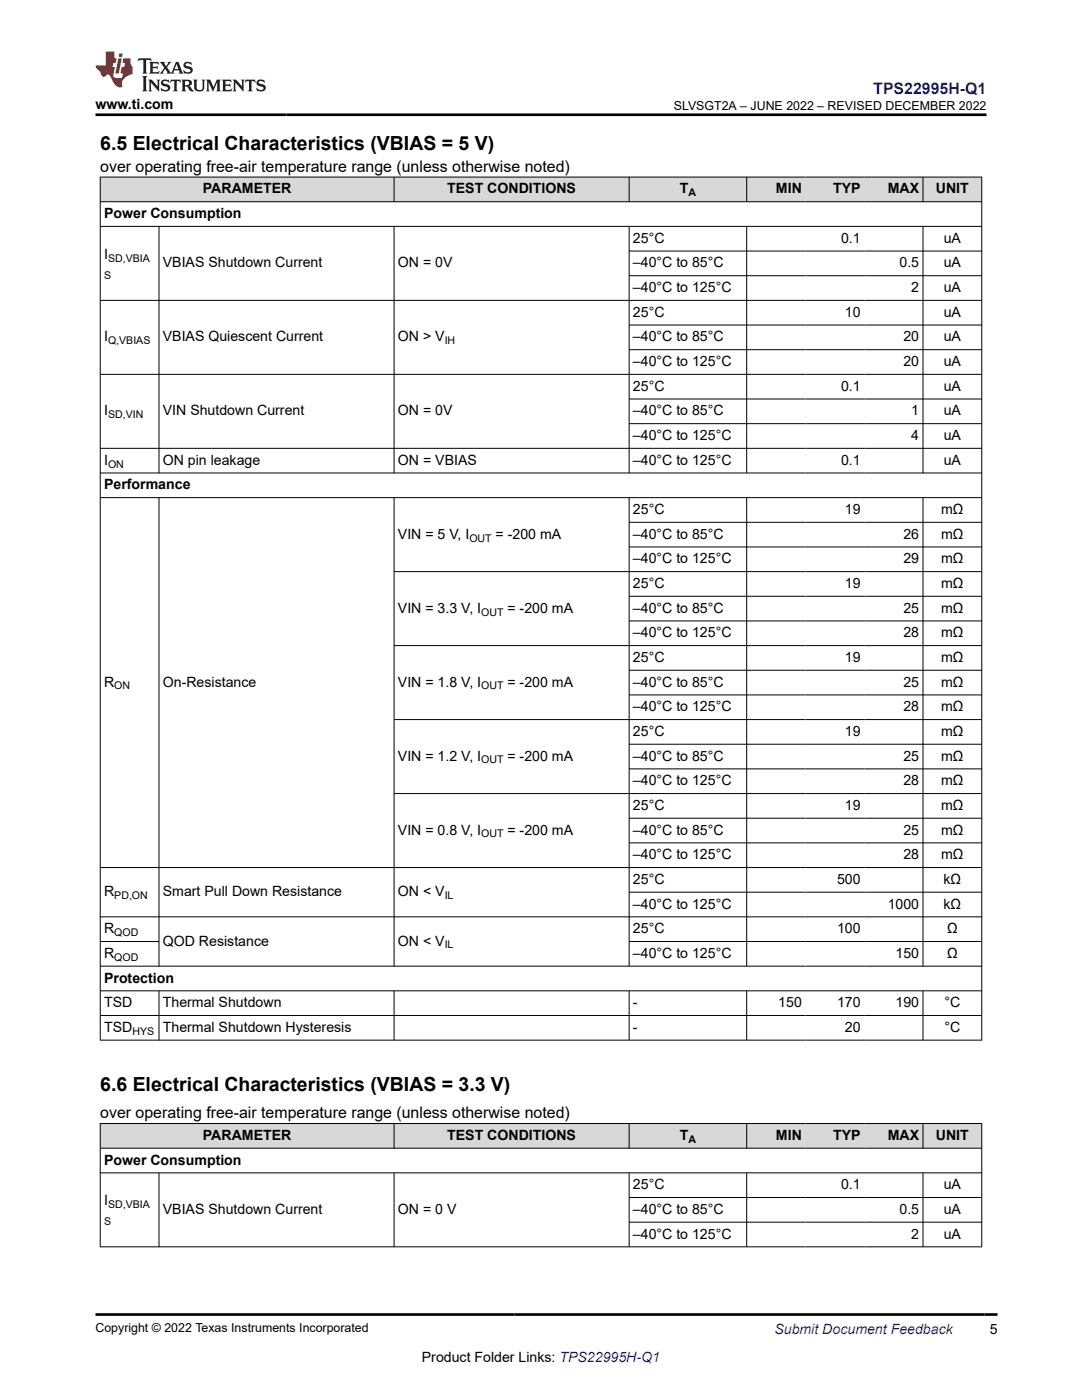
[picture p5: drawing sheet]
<svg xmlns="http://www.w3.org/2000/svg" width="216mm" height="279mm" viewBox="0 0 216 279" stroke-linecap="round" stroke-linejoin="round" font-family="sans-serif">
<defs><g id="words">
<g font-size="3.9">
<text x="20" y="29.9">6.5 Electrical Characteristics (VBIAS = 5 V)</text>
<text x="20" y="217.7">6.6 Electrical Characteristics (VBIAS = 3.3 V)</text>
</g>
<text font-size="3.2" fill="#00f" x="174.3" y="18.7">TPS22995H-Q1</text>
<g font-size="3.2">
<text x="20" y="34.3">over operating free-air temperature range (unless otherwise noted)</text>
<text x="20" y="223.2">over operating free-air temperature range (unless otherwise noted)</text>
</g>
<g font-size="2.8">
<text x="19" y="21.8">www.ti.com</text>
<text x="40.5" y="38.6">PARAMETER</text>
<text x="89.2" y="38.6">TEST CONDITIONS</text>
<text x="135.6" y="38.6">T</text>
<text x="154.8" y="38.6">MIN</text>
<text x="166.3" y="38.6">TYP</text>
<text x="177.1" y="38.6">MAX</text>
<text x="186.7" y="38.6">UNIT</text>
<text x="20.8" y="43.5">Power Consumption</text>
<text x="20.8" y="51.7">I</text>
<text x="32.5" y="53.4">VBIAS Shutdown Current</text>
<text x="79.4" y="53.4">ON = 0V</text>
<text x="126.3" y="48.5">25°C</text>
<text x="126.3" y="53.4">–40°C to 85°C</text>
<text x="167.8" y="48.5">0.1</text>
<text x="179.5" y="53.4">0.5</text>
<text x="188.3" y="48.5">uA</text>
<text x="188.3" y="53.4">uA</text>
<text x="126.3" y="58.3">–40°C to 125°C</text>
<text x="181.8" y="58.3">2</text>
<text x="188.3" y="58.3">uA</text>
<text x="126.3" y="63.2">25°C</text>
<text x="168.6" y="63.2">10</text>
<text x="188.3" y="63.2">uA</text>
<text x="20.8" y="68.1">I</text>
<text x="32.5" y="68.1">VBIAS Quiescent Current</text>
<text x="79.4" y="68.1">ON &gt; V</text>
<text x="126.3" y="68.1">–40°C to 85°C</text>
<text x="180.3" y="68.1">20</text>
<text x="188.3" y="68.1">uA</text>
<text x="126.3" y="73.1">–40°C to 125°C</text>
<text x="126.3" y="78">25°C</text>
<text x="167.8" y="78">0.1</text>
<text x="180.3" y="73.1">20</text>
<text x="188.3" y="73.1">uA</text>
<text x="188.3" y="78">uA</text>
<text x="20.8" y="82.9">I</text>
<text x="32.5" y="82.9">VIN Shutdown Current</text>
<text x="79.4" y="82.9">ON = 0V</text>
<text x="126.3" y="82.9">–40°C to 85°C</text>
<text x="181.8" y="82.9">1</text>
<text x="188.3" y="82.9">uA</text>
<text x="126.3" y="87.8">–40°C to 125°C</text>
<text x="181.8" y="87.8">4</text>
<text x="188.3" y="87.8">uA</text>
<text x="20.8" y="92.7">I</text>
<text x="32.5" y="92.7">ON pin leakage</text>
<text x="79.4" y="92.7">ON = VBIAS</text>
<text x="126.3" y="92.7">–40°C to 125°C</text>
<text x="167.8" y="92.7">0.1</text>
<text x="188.3" y="92.7">uA</text>
<text x="20.8" y="97.7">Performance</text>
<text x="79.4" y="107.5">VIN = 5 V, I</text>
<text x="98.9" y="107.5">= -200 mA</text>
<text x="126.3" y="102.6">25°C</text>
<text x="126.3" y="107.5">–40°C to 85°C</text>
<text x="168.6" y="102.6">19</text>
<text x="180.3" y="107.5">26</text>
<text x="187.8" y="102.6">mΩ</text>
<text x="187.8" y="107.5">mΩ</text>
<text x="126.3" y="112.4">–40°C to 125°C</text>
<text x="180.3" y="112.4">29</text>
<text x="187.8" y="112.4">mΩ</text>
<text x="126.3" y="117.4">25°C</text>
<text x="168.6" y="117.4">19</text>
<text x="187.8" y="117.4">mΩ</text>
<text x="79.4" y="122.3">VIN = 3.3 V, I</text>
<text x="101.3" y="122.3">= -200 mA</text>
<text x="126.3" y="122.3">–40°C to 85°C</text>
<text x="180.3" y="122.3">25</text>
<text x="187.8" y="122.3">mΩ</text>
<text x="126.3" y="127.2">–40°C to 125°C</text>
<text x="180.3" y="127.2">28</text>
<text x="187.8" y="127.2">mΩ</text>
<text x="20.8" y="137">R</text>
<text x="32.5" y="137">On-Resistance</text>
<text x="79.4" y="137">VIN = 1.8 V, I</text>
<text x="101.3" y="137">= -200 mA</text>
<text x="126.3" y="132.1">25°C</text>
<text x="126.3" y="137">–40°C to 85°C</text>
<text x="168.6" y="132.1">19</text>
<text x="180.3" y="137">25</text>
<text x="187.8" y="132.1">mΩ</text>
<text x="187.8" y="137">mΩ</text>
<text x="126.3" y="142">–40°C to 125°C</text>
<text x="180.3" y="142">28</text>
<text x="187.8" y="142">mΩ</text>
<text x="126.3" y="146.9">25°C</text>
<text x="168.6" y="146.9">19</text>
<text x="187.8" y="146.9">mΩ</text>
<text x="79.4" y="151.8">VIN = 1.2 V, I</text>
<text x="101.3" y="151.8">= -200 mA</text>
<text x="126.3" y="151.8">–40°C to 85°C</text>
<text x="180.3" y="151.8">25</text>
<text x="187.8" y="151.8">mΩ</text>
<text x="126.3" y="156.7">–40°C to 125°C</text>
<text x="126.3" y="161.6">25°C</text>
<text x="168.6" y="161.6">19</text>
<text x="180.3" y="156.7">28</text>
<text x="187.8" y="156.7">mΩ</text>
<text x="187.8" y="161.6">mΩ</text>
<text x="79.4" y="166.6">VIN = 0.8 V, I</text>
<text x="101.3" y="166.6">= -200 mA</text>
<text x="126.3" y="166.6">–40°C to 85°C</text>
<text x="180.3" y="166.6">25</text>
<text x="187.8" y="166.6">mΩ</text>
<text x="126.3" y="171.5">–40°C to 125°C</text>
<text x="180.3" y="171.5">28</text>
<text x="187.8" y="171.5">mΩ</text>
<text x="20.8" y="178.9">R</text>
<text x="32.5" y="178.9">Smart Pull Down Resistance</text>
<text x="79.4" y="178.9">ON &lt; V</text>
<text x="126.3" y="176.4">25°C</text>
<text x="167" y="176.4">500</text>
<text x="188.3" y="176.4">kΩ</text>
<text x="126.3" y="181.3">–40°C to 125°C</text>
<text x="177.1" y="181.3">1000</text>
<text x="188.3" y="181.3">kΩ</text>
<text x="20.8" y="186.3">R</text>
<text x="20.8" y="191.2">R</text>
<text x="32.5" y="188.7">QOD Resistance</text>
<text x="79.4" y="188.7">ON &lt; V</text>
<text x="126.3" y="186.3">25°C</text>
<text x="126.3" y="191.2">–40°C to 125°C</text>
<text x="167" y="186.3">100</text>
<text x="178.7" y="191.2">150</text>
<text x="189" y="186.3">Ω</text>
<text x="189" y="191.2">Ω</text>
<text x="20.8" y="196.1">Protection</text>
<text x="20.8" y="201">TSD</text>
<text x="32.5" y="201">Thermal Shutdown</text>
<text x="126.3" y="201">-</text>
<text x="155.3" y="201">150</text>
<text x="167" y="201">170</text>
<text x="178.7" y="201">190</text>
<text x="188.5" y="201">°C</text>
<text x="20.8" y="205.9">TSD</text>
<text x="32.5" y="205.9">Thermal Shutdown Hysteresis</text>
<text x="126.3" y="205.9">-</text>
<text x="168.6" y="205.9">20</text>
<text x="188.5" y="205.9">°C</text>
<text x="40.5" y="227.5">PARAMETER</text>
<text x="89.2" y="227.5">TEST CONDITIONS</text>
<text x="135.6" y="227.5">T</text>
<text x="154.8" y="227.5">MIN</text>
<text x="166.3" y="227.5">TYP</text>
<text x="177.1" y="227.5">MAX</text>
<text x="186.7" y="227.5">UNIT</text>
<text x="20.8" y="232.4">Power Consumption</text>
<text x="126.3" y="237.3">25°C</text>
<text x="167.8" y="237.3">0.1</text>
<text x="188.3" y="237.3">uA</text>
<text x="20.8" y="240.6">I</text>
<text x="32.5" y="242.3">VBIAS Shutdown Current</text>
<text x="79.4" y="242.3">ON = 0 V</text>
<text x="126.3" y="242.3">–40°C to 85°C</text>
<text x="179.5" y="242.3">0.5</text>
<text x="188.3" y="242.3">uA</text>
<text x="126.3" y="247.2">–40°C to 125°C</text>
<text x="181.8" y="247.2">2</text>
<text x="188.3" y="247.2">uA</text>
<text x="197.5" y="266.1">5</text>
<text x="84.2" y="271.7">Product Folder Links: TPS22995H-Q1</text>
</g>
<text font-size="2.8" fill="#00f" x="154.5" y="266.2">Submit Document Feedback</text>
<g font-size="2.5">
<text x="134.4" y="21.9">SLVSGT2A – JUNE 2022 – REVISED DECEMBER 2022</text>
<text x="19" y="265.9">Copyright © 2022 Texas Instruments Incorporated</text>
</g>
<g font-size="2.1">
<text x="137.4" y="39.2">A</text>
<text x="21.6" y="52.2">SD,VBIA</text>
<text x="20.8" y="55.6">S</text>
<text x="21.6" y="68.7">Q,VBIAS</text>
<text x="88.7" y="68.7">IH</text>
<text x="21.6" y="83.5">SD,VIN</text>
<text x="21.6" y="93.3">ON</text>
<text x="93.7" y="108.1">OUT</text>
<text x="96" y="122.8">OUT</text>
<text x="22.8" y="137.6">ON</text>
<text x="96" y="137.6">OUT</text>
<text x="96" y="152.4">OUT</text>
<text x="96" y="167.1">OUT</text>
<text x="22.8" y="179.4">PD,ON</text>
<text x="88.7" y="179.4">IL</text>
<text x="22.8" y="186.8">QOD</text>
<text x="22.8" y="191.7">QOD</text>
<text x="88.7" y="189.3">IL</text>
<text x="26.4" y="206.5">HYS</text>
<text x="137.4" y="228.1">A</text>
<text x="20.8" y="244.5">S</text>
<text x="21.6" y="241.1">SD,VBIA</text>
</g>
</g></defs>
<g fill="#d8d8d8">
<path d="M20 35.3h175.9v5h-175.9z" fill-rule="evenodd"/>
<path d="M20.1 35.4h58.5v4.8h-58.5z" fill-rule="evenodd"/>
<path d="M78.7 35.4h46.8v4.8h-46.8z" fill-rule="evenodd"/>
<path d="M125.6 35.4h23.3v4.8h-23.3z" fill-rule="evenodd"/>
<path d="M149.1 35.4h11.6v4.8h-11.6z" fill-rule="evenodd"/>
<path d="M160.7 35.4h11.7v4.8h-11.7z" fill-rule="evenodd"/>
<path d="M172.4 35.4h11.7v4.8h-11.7z" fill-rule="evenodd"/>
<path d="M184.2 35.4h11.6v4.8h-11.6z" fill-rule="evenodd"/>
</g>
<g fill="none" stroke="#000" stroke-width=".2">
<path d="M19.9 35.3h176.1M20 35.3v172.3M78.6 35.3v5M125.5 35.3v5M149 35.3v5M184.2 35.3v5M195.9 35.3v172.3M19.9 40.3h176.1M19.9 45.2h176.1M19.9 59.9h176.1M31.7 45.2v49.3M78.6 45.2v49.3"/>
<path d="M125.5 45.2v49.3M125.5 50.1h70.5M125.5 55h70.5M149 45.2v49.3M184.2 45.2v49.3M19.9 74.7h176.1M125.5 64.9h70.5M125.5 69.8h70.5M125.5 79.6h70.5M19.9 94.4h176.1M19.9 99.3h176.1M31.7 99.3v93.6"/>
<path d="M78.6 99.3v93.6M125.5 99.3v93.6M125.5 84.6h70.5M149 99.3v93.6M184.2 99.3v93.6M196 89.5h-176.1M125.5 104.2h70.5M125.5 109.2h70.5M125.5 119h70.5M196 114.1h-117.4M78.6 128.8h117.4M125.5 123.9h70.5"/>
<path d="M125.5 133.8h70.5M125.5 138.7h70.5M125.5 148.5h70.5M125.5 153.4h70.5M196 143.6h-117.4M196 158.4h-117.4M125.5 163.3h70.5M125.5 168.2h70.5M125.5 178.1h70.5M196 173.1h-176.1M19.9 187.9h11.9M19.9 192.8h176.1"/>
<path d="M19.9 197.7h176.1M31.7 197.7v9.9M78.6 197.7v9.9M125.5 197.7v9.9M125.5 187.9h70.5M149 197.7v9.9M184.2 197.7v9.9M196 183h-176.1M19.9 202.7h176.1M19.9 207.6h176.1"/>
</g>
<g fill="#d8d8d8">
<path d="M20 224.2h175.9v4.9h-175.9z" fill-rule="evenodd"/>
<path d="M20.1 224.3h58.5v4.8h-58.5z" fill-rule="evenodd"/>
<path d="M78.7 224.3h46.8v4.8h-46.8z" fill-rule="evenodd"/>
<path d="M125.6 224.3h23.3v4.8h-23.3z" fill-rule="evenodd"/>
<path d="M149.1 224.3h11.6v4.8h-11.6z" fill-rule="evenodd"/>
<path d="M160.7 224.3h11.7v4.8h-11.7z" fill-rule="evenodd"/>
<path d="M172.4 224.3h11.7v4.8h-11.7z" fill-rule="evenodd"/>
<path d="M184.2 224.3h11.6v4.8h-11.6z" fill-rule="evenodd"/>
</g>
<g fill="none" stroke="#000" stroke-width=".2">
<path d="M19.9 224.2h176.1M19.9 229.1h176.1M19.9 234.1h176.1M20 224.2v24.7M31.7 234.1v14.8M78.6 224.2v5M78.6 234.1v14.8M125.5 224.2v5M125.5 234.1v14.8M125.5 239h70.5M149 224.2v5M149 234.1v14.8"/>
<path d="M184.2 224.2v5M184.2 234.1v14.8M195.9 224.2v24.7M19.9 248.8h176.1M125.5 243.9h70.5"/>
</g>
<path d="M27.7 11.6l-.2 .6 .5-.2h.6v.1v2.2l-.2 .4h1l-.2-.4v-2.2v-.1h.5l.5 .2-.1-.6zM29.8 12.4l.2 .3v1.6l-.2 .4h1.9l.1-.6a1.08 1.08 0 0 1-1.3 .2v-.7h.6l.4 .2v-.7l-.4 .2h-.6v-.5l.2-.2a1 1 0 0 1 1 .3l-.1-.5zM31.8 12.4l1 1.1-1 1.2h.9l-.2-.2 .4-.8 .5 .8-.2 .2h1.6l-.2-.2 .1-.5h1l.1 .5-.1 .2h.9l-.2-.4-.8-1.9h-.5l-1 2.1-.8-1.1 .9-1h-.8l.2 .2-.5 .6-.3-.6 .1-.2zM35.2 12.8l.4 1h-.8zM36.8 12.5a.65 .65 0 0 0-.2 .7 .65 .65 0 0 0 .6 .5l.7 .1 .1 .3a.79 .79 0 0 1-.7 .4 .79 .79 0 0 1-.7-.5l.1 .7 .2-.1a.93 .93 0 0 0 1.1 0 .93 .93 0 0 0 .4-.9 1.46 1.46 0 0 0-1.2-.6l-.1-.3a1.09 1.09 0 0 1 1.2 .2l-.2-.6-.1 .1-.6-.2zM28.4 15.2l.2 .4v2.2l-.2 .4h1l-.2-.4v-2.2l.2-.4zM29.6 15.9l.2 .4v1.5l-.2 .4h.8l-.3-.4v-1.3l1.7 1.8v-2l.2-.4h-.8l.2 .2 .1 1.1-1.2-1.3zM32.3 16a.65 .65 0 0 0-.2 .8 .65 .65 0 0 0 .7 .4l.6 .2 .1 .2a.79 .79 0 0 1-.7 .4 .79 .79 0 0 1-.7-.5l.1 .7 .2-.1a.93 .93 0 0 0 1.1 .1 .93 .93 0 0 0 .4-1 1.46 1.46 0 0 0-1.2-.5l-.1-.4a1.09 1.09 0 0 1 1.2 .2l-.2-.6-.1 .1-.6-.1zM34.1 15.9l-.1 .6a.63 .63 0 0 1 .7-.3l.1 1.6-.3 .4h1l-.2-.4v-1.6a.66 .66 0 0 1 .8 .3l-.1-.6zM36.2 15.9l.2 .4v1.5l-.2 .4h.9l-.2-.2v-.7h.5l.1 .2a.79 .79 0 0 0 1.2 .6l-1-.9a.61 .61 0 0 0 .6-.6 .61 .61 0 0 0-.5-.7zM36.9 16.2h.2a.47 .47 0 0 1 .5 .1 .47 .47 0 0 1 .1 .5l-.2 .1-.6 .1zM38.5 15.9l.2 .2a2.27 2.27 0 0 0 .4 2 1.04 1.04 0 0 0 1.7-.7v-1.3l.2-.2h-.8l.2 .4v1.1a.6 .6 0 0 1-.6 .6 .6 .6 0 0 1-.6-.6v-1.1l.3-.4zM41.1 15.9l.2 .4v1.5l-.2 .4h.7l-.2-.4v-1.4l.9 1.9 .8-1.9v1.4l-.2 .4h1l-.3-.4v-1.5l.3-.4h-.8l-.7 1.5-.7-1.5zM44.3 15.9l.2 .4v1.5l-.2 .4h1.9l.1-.6a1.09 1.09 0 0 1-1.3 .2v-.7h.6l.4 .2v-.6l-.4 .2h-.6v-.6l.2-.1a1.01 1.01 0 0 1 1 .3l-.1-.6zM46.4 15.9l.3 .4v1.5l-.3 .4h.8l-.2-.4v-1.3l1.6 1.8v-2l.2-.4h-.7l.2 .2v1.1l-1.2-1.3zM49 15.9l-.1 .6a.63 .63 0 0 1 .8-.3v1.6l-.3 .4h1l-.2-.4v-1.6a.66 .66 0 0 1 .8 .3l-.1-.6zM51.4 16a.65 .65 0 0 0-.2 .8 .65 .65 0 0 0 .6 .4l.6 .2 .2 .2a.79 .79 0 0 1-.8 .4 .79 .79 0 0 1-.6-.5l.1 .7 .2-.1a.93 .93 0 0 0 1 .1 .93 .93 0 0 0 .5-1 1.46 1.46 0 0 0-1.3-.5l-.1-.4a1.09 1.09 0 0 1 1.3 .2l-.2-.6-.2 .1-.5-.1z" fill="#231f20"/>
<path d="M21.1 10.3v2.7h-2.1l.1 .4 .9 1a.95 .95 0 0 0 .9 .9 .59 .59 0 0 1 .6-.4 .59 .59 0 0 1 .5 .3l.4 .8a1.59 1.59 0 0 0 2.1 1.4 1.61 1.61 0 0 1 1-2.3l1-.3-.1-1.5a1.59 1.59 0 0 1-.4-1.7h-1.4l-.2 .9h.5l-.1 .9h-.5l-.2 .9v.3l.4 .1-.2 .9h-.6a.73 .73 0 0 1-1.1-.7l.3-1.5h-.5l.2-.9h.5l.2-.9h-.5v-1.3zM23.6 11.6l-.6 3.1h.7l.6-3.1zM23.8 10.7l-.1 .6h.7l.1-.6z" fill="#ed1c24"/>
<path d="M19 22.9h177.8M19 262.3h180" fill="none" stroke="#000" stroke-width=".53"/>
<use href="#words"/>
</svg>
